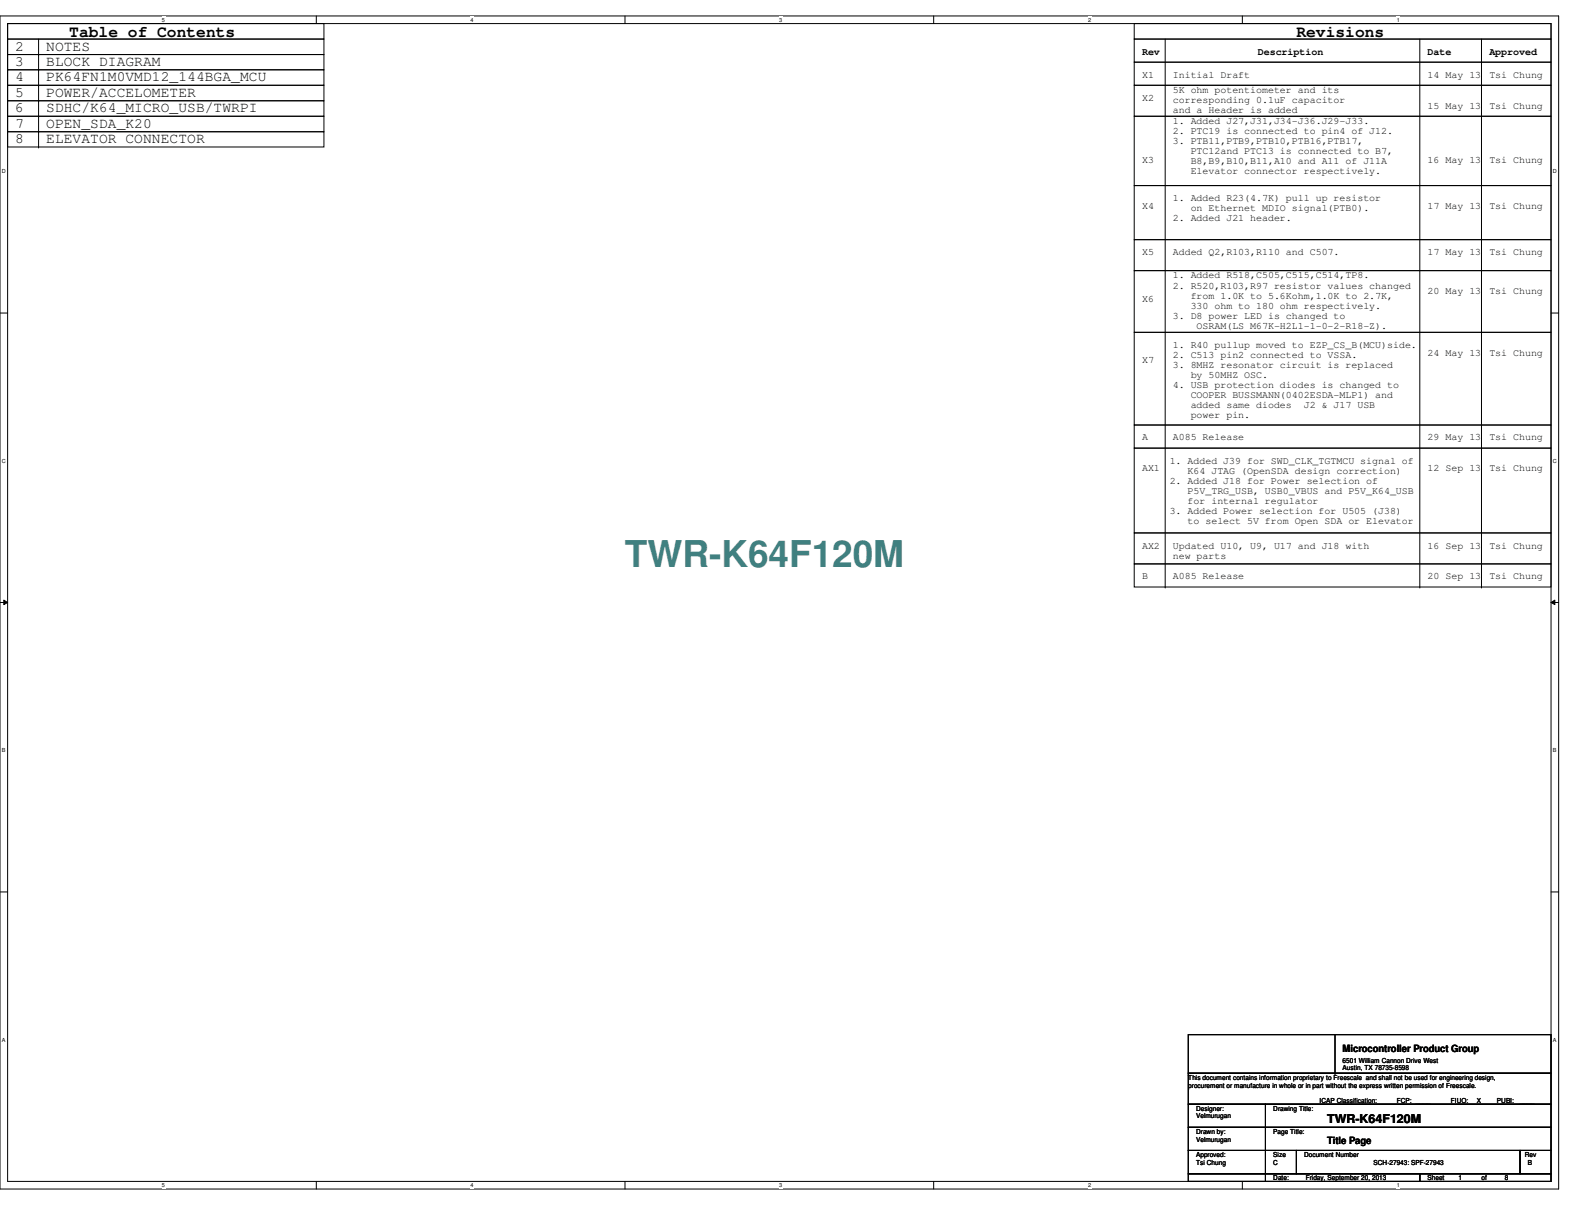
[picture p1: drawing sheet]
<svg xmlns="http://www.w3.org/2000/svg" width="279mm" height="216mm" viewBox="0 0 279 216" stroke-linecap="round" stroke-linejoin="round" font-family="sans-serif">
<defs><g id="words">
<text font-size="6.6" fill="#408080" x="111.1" y="100.8">TWR-K64F120M</text>
<g font-size="2.9">
<text x="12.3" y="6.6">Table of Contents</text>
<text x="230.4" y="6.6">Revisions</text>
</g>
<g font-size="2.6">
<text x="2.7" y="9">2</text>
<text x="2.7" y="11.8">3</text>
<text x="8.2" y="9">NOTES</text>
<text x="8.2" y="11.8">BLOCK DIAGRAM</text>
<text x="2.7" y="14.5">4</text>
<text x="2.7" y="17.2">5</text>
<text x="8.2" y="17.2">POWER/ACCELOMETER</text>
<text x="8.2" y="14.5">PK64FN1M0VMD12_144BGA_MCU</text>
<text x="2.7" y="20">6</text>
<text x="2.7" y="22.7">7</text>
<text x="8.2" y="22.7">OPEN_SDA_K20</text>
<text x="8.2" y="20">SDHC/K64_MICRO_USB/TWRPI</text>
<text x="2.7" y="25.5">8</text>
<text x="8.2" y="25.5">ELEVATOR CONNECTOR</text>
</g>
<text font-size="2.2" x="235.9" y="199.6">TWR-K64F120M</text>
<g font-size="1.8">
<text x="203" y="9.8">Rev</text>
<text x="223.6" y="9.8">Description</text>
<text x="253.7" y="9.8">Date</text>
<text x="264.7" y="9.8">Approved</text>
<text x="203" y="17.9">X2</text>
<text x="203" y="13.8">X1</text>
<text x="208.4" y="16.6">5K ohm potentiometer and its</text>
<text x="208.4" y="13.8">Initial Draft</text>
<text x="253.7" y="13.8">14 May 13</text>
<text x="264.7" y="13.8">Tsi Chung</text>
<text x="208.4" y="18.3">corresponding 0.1uF capacitor</text>
<text x="208.4" y="20.1">and a Header is added</text>
<text x="208.4" y="22.1">1. Added J27,J31,J34-J36.J29-J33.</text>
<text x="208.4" y="23.8">2. PTC19 is connected to pin4 of J12.</text>
<text x="253.7" y="19.3">15 May 13</text>
<text x="264.7" y="19.3">Tsi Chung</text>
<text x="203" y="28.9">X3</text>
<text x="208.4" y="25.6">3. PTB11,PTB9,PTB10,PTB16,PTB17,</text>
<text x="211.6" y="27.4">PTC12and PTC13 is connected to B7,</text>
<text x="211.6" y="29.2">B8,B9,B10,B11,A10 and A11 of J11A</text>
<text x="253.7" y="28.9">16 May 13</text>
<text x="264.7" y="28.9">Tsi Chung</text>
<text x="208.4" y="35.8">1. Added R23(4.7K) pull up resistor</text>
<text x="211.6" y="30.9">Elevator connector respectively.</text>
<text x="203" y="37.1">X4</text>
<text x="208.4" y="39.3">2. Added J21 header.</text>
<text x="211.6" y="37.5">on Ethernet MDIO signal(PTB0).</text>
<text x="253.7" y="37.1">17 May 13</text>
<text x="264.7" y="37.1">Tsi Chung</text>
<text x="203" y="45.4">X5</text>
<text x="208.4" y="45.4">Added Q2,R103,R110 and C507.</text>
<text x="253.7" y="45.4">17 May 13</text>
<text x="264.7" y="45.4">Tsi Chung</text>
<text x="203" y="53.6">X6</text>
<text x="208.4" y="49.5">1. Added R518,C505,C515,C514,TP8.</text>
<text x="208.4" y="51.3">2. R520,R103,R97 resistor values changed</text>
<text x="211.6" y="53">from 1.0K to 5.6Kohm,1.0K to 2.7K,</text>
<text x="253.7" y="52.2">20 May 13</text>
<text x="264.7" y="52.2">Tsi Chung</text>
<text x="208.4" y="56.6">3. D8 power LED is changed to</text>
<text x="211.6" y="54.8">330 ohm to 180 ohm respectively.</text>
<text x="212.7" y="58.4">OSRAM(LS M67K-H2L1-1-0-2-R18-Z).</text>
<text x="203" y="64.6">X7</text>
<text x="208.4" y="61.8">1. R40 pullup moved to EZP_CS_B(MCU)side.</text>
<text x="208.4" y="63.6">2. C513 pin2 connected to VSSA.</text>
<text x="208.4" y="65.4">3. 8MHZ resonator circuit is replaced</text>
<text x="253.7" y="63.2">24 May 13</text>
<text x="264.7" y="63.2">Tsi Chung</text>
<text x="208.4" y="68.9">4. USB protection diodes is changed to</text>
<text x="211.6" y="67.1">by 50MHZ OSC.</text>
<text x="211.6" y="70.7">COOPER BUSSMANN(0402ESDA-MLP1) and</text>
<text x="211.6" y="72.5">added same diodes</text>
<text x="211.6" y="74.3">power pin.</text>
<text x="231.7" y="72.5">J2 &amp; J17 USB</text>
<text x="203" y="83.8">AX1</text>
<text x="203" y="78.3">A</text>
<text x="207.9" y="82.4">1. Added J39 for SWD_CLK_TGTMCU signal of</text>
<text x="208.4" y="78.3">A085 Release</text>
<text x="253.7" y="83.8">12 Sep 13</text>
<text x="253.7" y="78.3">29 May 13</text>
<text x="264.7" y="83.8">Tsi Chung</text>
<text x="264.7" y="78.3">Tsi Chung</text>
<text x="207.9" y="85.9">2. Added J18 for Power selection of</text>
<text x="211.1" y="84.2">K64 JTAG (OpenSDA design correction)</text>
<text x="211.1" y="87.7">P5V_TRG_USB, USB0_VBUS and P5V_K64_USB</text>
<text x="211.1" y="89.5">for internal regulator</text>
<text x="207.9" y="91.3">3. Added Power selection for U505 (J38)</text>
<text x="211.1" y="93">to select 5V from Open SDA or Elevator</text>
<text x="203" y="97.5">AX2</text>
<text x="208.4" y="99.3">new parts</text>
<text x="208.4" y="97.5">Updated U10, U9, U17 and J18 with</text>
<text x="253.7" y="97.5">16 Sep 13</text>
<text x="264.7" y="97.5">Tsi Chung</text>
<text x="203" y="103">B</text>
<text x="208.4" y="103">A085 Release</text>
<text x="253.7" y="103">20 Sep 13</text>
<text x="264.7" y="103">Tsi Chung</text>
<text x="238.6" y="186.9">Microcontroller Product Group</text>
<text x="235.9" y="203.4">Title Page</text>
</g>
<g font-size="1.2">
<text x="211.2" y="191.9">This document contains information proprietary to Freescale and shall not be used for engineering design,</text>
<text x="238.6" y="188.8">6501 William Cannon Drive West</text>
<text x="238.6" y="190.1">Austin, TX 78735-8598</text>
<text x="211.2" y="193.3">procurement or manufacture in whole or in part without the express written permission of Freescale.</text>
<text x="212.6" y="197.4">Designer:</text>
<text x="226.3" y="197.4">Drawing Title:</text>
<text x="234.5" y="196">ICAP Classification:</text>
<text x="248.2" y="196">FCP: ____</text>
<text x="257.9" y="196">FIUO:</text>
<text x="262.5" y="196">X</text>
<text x="266.1" y="196">PUBI:</text>
<text x="270.2" y="196">____</text>
<text x="212.6" y="201.5">Drawn by:</text>
<text x="212.6" y="198.7">Velmurugan</text>
<text x="212.6" y="202.9">Velmurugan</text>
<text x="226.3" y="201.5">Page Title:</text>
<text x="212.6" y="205.6">Approved:</text>
<text x="212.6" y="207">Tsi Chung</text>
<text x="226.3" y="205.6">Size</text>
<text x="226.3" y="209.7">Date:</text>
<text x="226.3" y="207">C</text>
<text x="231.8" y="205.6">Document Number</text>
<text x="232.1" y="209.7">Friday, September 20, 2013</text>
<text x="244.1" y="207">SCH-27943: SPF-27943</text>
<text x="253.7" y="209.7">Sheet</text>
<text x="259.2" y="209.7">1</text>
<text x="263.3" y="209.7">of</text>
<text x="267.5" y="209.7">8</text>
<text x="271" y="205.6">Rev</text>
<text x="271.6" y="207">B</text>
</g>
<g font-size="1">
<text x="28.8" y="3.9">5</text>
<text x="83.7" y="3.9">4</text>
<text x="138.5" y="3.9">3</text>
<text x="193.4" y="3.9">2</text>
<text x="248.2" y="3.9">1</text>
<text x=".3" y="30.8">D</text>
<text x="276" y="30.8">D</text>
<text x=".3" y="82.2">C</text>
<text x="276" y="82.2">C</text>
<text x=".3" y="133.6">B</text>
<text x="276" y="133.6">B</text>
<text x=".3" y="185.1">A</text>
<text x="276" y="185.1">A</text>
<text x="28.8" y="210.9">5</text>
<text x="83.7" y="210.9">4</text>
<text x="138.5" y="210.9">3</text>
<text x="193.4" y="210.9">2</text>
<text x="248.2" y="210.9">1</text>
</g>
</g></defs>
<path d="M0 2.8h277v208.5h-277zM1.4 4.2h274.3v205.7h-274.3z" fill="none" stroke="#000" stroke-width=".18"/>
<g fill="#fff">
<path d="M28.8 3h.5v1.1h-.5z"/>
<path d="M28.8 210.1h.5v1.1h-.5z"/>
</g>
<path d="M56.2 2.8v1.4M56.2 209.9v1.4" fill="none" stroke="#000" stroke-width=".18"/>
<g fill="#fff">
<path d="M83.7 3h.5v1.1h-.5z"/>
<path d="M83.7 210.1h.5v1.1h-.5z"/>
</g>
<path d="M111.1 2.8v1.4M111.1 209.9v1.4" fill="none" stroke="#000" stroke-width=".18"/>
<g fill="#fff">
<path d="M138.5 3h.6v1.1h-.6z"/>
<path d="M138.5 210.1h.6v1.1h-.6z"/>
</g>
<path d="M165.9 2.8v1.4M165.9 209.9v1.4" fill="none" stroke="#000" stroke-width=".18"/>
<g fill="#fff">
<path d="M193.4 3h.5v1.1h-.5z"/>
<path d="M193.4 210.1h.5v1.1h-.5z"/>
</g>
<path d="M220.8 2.8v1.4M220.8 209.9v1.4" fill="none" stroke="#000" stroke-width=".18"/>
<g fill="#fff">
<path d="M248.2 3h.6v1.1h-.6z"/>
<path d="M248.2 210.1h.6v1.1h-.6z"/>
<path d="M.3 29.9h.8v1.1h-.8z"/>
<path d="M276 29.9h.7v1.1h-.7z"/>
<path d="M.3 81.3h.8v1.1h-.8z"/>
<path d="M276 81.3h.7v1.1h-.7z"/>
</g>
<path d="M0 55.6h1.4M275.7 55.6h1.3" fill="none" stroke="#000" stroke-width=".18"/>
<g fill="#fff">
<path d="M.3 132.8h.7v1.1h-.7z"/>
<path d="M276 132.8h.6v1.1h-.6z"/>
</g>
<path d="M0 107.1h1.4M.7 106.6l.7 .5-.7 .3zM275.7 107.1l.7-.5v.8zM275.7 107.1h1.3" fill="none" stroke="#000" stroke-width=".18"/>
<path d="M.7 106.6l.7 .5-.7 .3zM275.7 107.1l.7-.5v.8z" fill="#000"/>
<g fill="#fff">
<path d="M.3 184.2h.7v1.1h-.7z"/>
<path d="M276 184.2h.6v1.1h-.6z"/>
</g>
<g fill="none" stroke="#000" stroke-width=".18">
<path d="M1.4 4.2h56.2v2.7h-56.2zM1.4 6.9h56.2v2.8h-56.2zM1.4 9.7h56.2v2.7h-56.2zM1.4 12.4h56.2v2.8h-56.2zM1.4 15.2h56.2v2.7h-56.2zM1.4 17.9h56.2v2.8h-56.2zM6.9 9.7h.1M6.9 12.4h.1M6.9 15.2h.1M6.9 17.9h.1M6.9 6.9v19.2M201.6 15.2h74.1v5.5h-74.1z"/>
<path d="M201.6 6.9h74.1v4.1h-74.1zM201.6 4.2h74.1v2.7h-74.1zM201.6 11h74.1v4.2h-74.1zM207.1 6.9v97.4M252.3 6.9v97.4M263.3 6.9v97.4M1.4 20.7h56.2v2.7h-56.2zM1.4 23.4h56.2v2.7h-56.2zM6.9 20.7h.1M6.9 23.4h.1M6.9 26.1h.1M201.6 33h74.1v9.6h-74.1z"/>
<path d="M201.6 20.7h74.1v12.3h-74.1zM201.6 42.6h74.1v5.5h-74.1zM201.6 59.1h74.1v16.4h-74.1zM201.6 48.1h74.1v11h-74.1zM201.6 75.5h74.1v4.1h-74.1zM201.6 79.6h74.1v15.1h-74.1zM201.6 94.7h74.1v5.5h-74.1zM201.6 100.2h74.1v4.1h-74.1zM207.1 104.3h.1M252.3 104.3h.1M263.3 104.3h.1M0 158.5h1.4"/>
<path d="M275.7 158.5h1.3M211.2 196.2h13.7v4.1h-13.7zM211.2 190.7h64.5v5.5h-64.5zM211.2 183.9h64.5v6.8h-64.5zM224.9 196.2h50.8v4.1h-50.8zM237.3 190.7h.1M237.3 183.9v6.8M211.2 200.3h13.7v4.1h-13.7zM211.2 204.4h13.7v4.2h-13.7zM211.2 208.6h13.7v1.3h-13.7zM224.9 200.3h50.8v4.1h-50.8zM224.9 204.4h5.5v4.2h-5.5z"/>
<path d="M224.9 208.6h27.4v1.3h-27.4zM230.4 204.4h39.8v4.2h-39.8zM252.3 208.6h23.4v1.3h-23.4zM270.2 204.4h5.5v4.2h-5.5z"/>
</g>
<use href="#words"/>
</svg>
